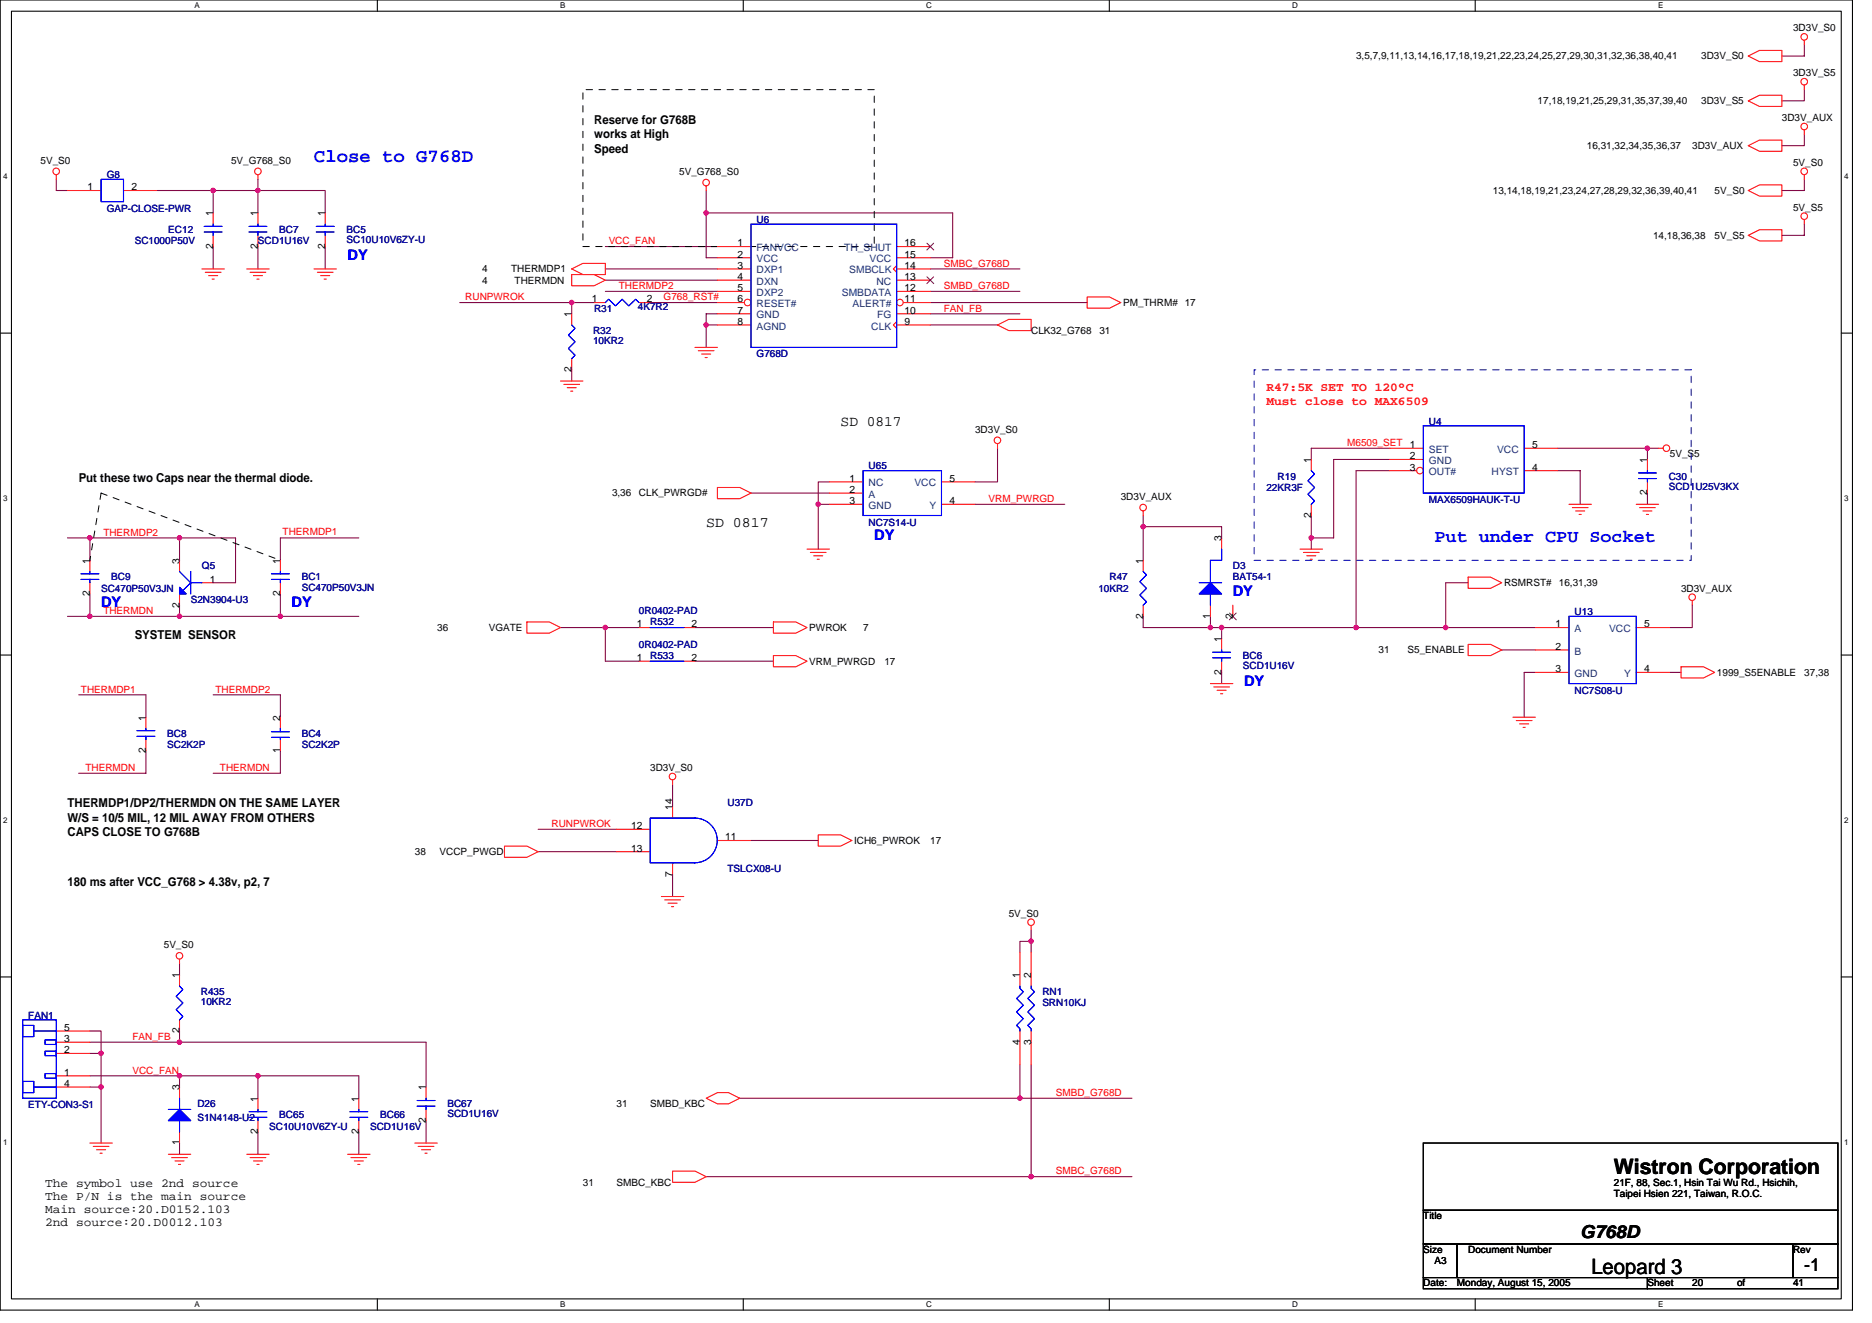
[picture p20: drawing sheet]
<svg xmlns="http://www.w3.org/2000/svg" width="297mm" height="210mm" viewBox="0 0 297 210" stroke-linecap="round" stroke-linejoin="round" font-family="sans-serif">
<defs><g id="words">
<g font-size="3.4">
<text x="256.1" y="186.2">Wistron Corporation</text>
<text x="252.5" y="202.2">Leopard 3</text>
</g>
<text font-size="3" fill="#00f" x="49.8" y="25.6">Close to G768D</text>
<text font-size="2.8" fill="#00f" x="227.6" y="85.9">Put under CPU Socket</text>
<g font-size="2.8">
<text x="250.7" y="196.4">G768D</text>
<text x="286.3" y="201.7">-1</text>
</g>
<g font-size="2.3" fill="#00f">
<text x="55.2" y="41.3">DY</text>
<text x="138.7" y="85.7">DY</text>
<text x="195.6" y="94.6">DY</text>
<text x="16" y="96.4">DY</text>
<text x="46.3" y="96.4">DY</text>
<text x="197.4" y="108.8">DY</text>
</g>
<g font-size="2.3">
<text x="133.4" y="67.6">SD 0817</text>
<text x="112.1" y="83.6">SD 0817</text>
</g>
<g font-size="1.9">
<text x="94.3" y="19.6">Reserve for G768B</text>
<text x="94.3" y="21.9">works at High</text>
<text x="94.3" y="24.3">Speed</text>
<text x="12.5" y="76.5">Put these two Caps near the thermal diode.</text>
<text x="21.4" y="101.4">SYSTEM SENSOR</text>
<text x="10.7" y="128.1">THERMDP1/DP2/THERMDN ON THE SAME LAYER</text>
<text x="10.7" y="130.4">W/S = 10/5 MIL, 12 MIL AWAY FROM OTHERS</text>
<text x="10.7" y="132.7">CAPS CLOSE TO G768B</text>
<text x="10.7" y="140.5">180 ms after VCC_G768 &gt; 4.38v, p2, 7</text>
<text x="7.2" y="188.3">The symbol use 2nd source</text>
<text x="7.2" y="190.4">The P/N is the main source</text>
<text x="7.2" y="192.4">Main source:20.D0152.103</text>
<text x="7.2" y="194.5">2nd source:20.D0012.103</text>
</g>
<g font-size="1.9" fill="#f00">
<text x="201" y="62.1">R47:5K SET TO 120°C</text>
<text x="201" y="64.3">Must close to MAX6509</text>
</g>
<g font-size="1.6">
<text x="284.5" y="5">3D3V_S0</text>
<text x="215.2" y="9.4">3,5,7,9,11,13,14,16,17,18,19,21,22,23,24,25,27,29,30,31,32,36,38,40,41</text>
<text x="269.9" y="9.4">3D3V_S0</text>
<text x="244" y="16.5">17,18,19,21,25,29,31,35,37,39,40</text>
<text x="269.9" y="16.5">3D3V_S5</text>
<text x="284.5" y="12.1">3D3V_S5</text>
<text x="251.8" y="23.6">16,31,32,34,35,36,37</text>
<text x="268.5" y="23.6">3D3V_AUX</text>
<text x="282.7" y="19.2">3D3V_AUX</text>
<text x="6.4" y="26">5V_S0</text>
<text x="36.7" y="26">5V_G768_S0</text>
<text x="107.8" y="27.7">5V_G768_S0</text>
<text x="284.5" y="26.3">5V_S0</text>
<text x="13.9" y="30.2">1</text>
<text x="20.8" y="30.2">2</text>
<text x="33.8" y="34.3" transform="rotate(-90 33.8 34.3)">1</text>
<text x="40.9" y="34.3" transform="rotate(-90 40.9 34.3)">1</text>
<text x="51.6" y="34.3" transform="rotate(-90 51.6 34.3)">1</text>
<text x="236.9" y="30.8">13,14,18,19,21,23,24,27,28,29,32,36,39,40,41</text>
<text x="272.1" y="30.8">5V_S0</text>
<text x="284.5" y="33.4">5V_S5</text>
<text x="33.8" y="39.5" transform="rotate(-90 33.8 39.5)">2</text>
<text x="40.9" y="39.5" transform="rotate(-90 40.9 39.5)">2</text>
<text x="51.6" y="39.5" transform="rotate(-90 51.6 39.5)">2</text>
<text x="117" y="39.1">1</text>
<text x="117" y="40.9">2</text>
<text x="143.5" y="40.9">15</text>
<text x="143.5" y="39.1">16</text>
<text x="262.3" y="37.9">14,18,36,38</text>
<text x="272.1" y="37.9">5V_S5</text>
<text x="76.5" y="45">4</text>
<text x="76.5" y="43.2">4</text>
<text x="81.1" y="43.2">THERMDP1</text>
<text x="81.7" y="45">THERMDN</text>
<text x="93.9" y="48">1</text>
<text x="102.6" y="48">2</text>
<text x="117" y="42.7">3</text>
<text x="117" y="44.4">4</text>
<text x="117" y="46.2">5</text>
<text x="117" y="48">6</text>
<text x="143.5" y="44.4">13</text>
<text x="143.5" y="48">11</text>
<text x="143.5" y="42.7">14</text>
<text x="143.5" y="46.2">12</text>
<text x="90.7" y="50.3" transform="rotate(-90 90.7 50.3)">1</text>
<text x="117" y="49.8">7</text>
<text x="117" y="51.5">8</text>
<text x="143.5" y="49.8">10</text>
<text x="143.5" y="51.5">9</text>
<text x="163.6" y="53">CLK32_G768</text>
<text x="174.5" y="53">31</text>
<text x="178.2" y="48.5">PM_THRM# 17</text>
<text x="90.7" y="59.1" transform="rotate(-90 90.7 59.1)">2</text>
<text x="154.7" y="68.6">3D3V_S0</text>
<text x="223.7" y="71.1">1</text>
<text x="243.1" y="71.1">5</text>
<text x="134.8" y="76.4">1</text>
<text x="150.6" y="76.4">5</text>
<text x="208" y="73.4" transform="rotate(-90 208 73.4)">1</text>
<text x="223.7" y="72.9">2</text>
<text x="223.7" y="74.7">3</text>
<text x="243.1" y="74.7">4</text>
<text x="261.4" y="73.4" transform="rotate(-90 261.4 73.4)">1</text>
<text x="265" y="72.5">5V_S5</text>
<text x="97.1" y="78.8">3,36</text>
<text x="101.4" y="78.8">CLK_PWRGD#</text>
<text x="134.8" y="78.2">2</text>
<text x="134.8" y="80">3</text>
<text x="150.6" y="80">4</text>
<text x="177.8" y="79.3">3D3V_AUX</text>
<text x="208" y="82.2" transform="rotate(-90 208 82.2)">2</text>
<text x="261.4" y="78.6" transform="rotate(-90 261.4 78.6)">2</text>
<text x="14.2" y="89.4" transform="rotate(-90 14.2 89.4)">1</text>
<text x="28.5" y="89.4" transform="rotate(-90 28.5 89.4)">3</text>
<text x="44.5" y="89.4" transform="rotate(-90 44.5 89.4)">1</text>
<text x="181.4" y="89.4" transform="rotate(-90 181.4 89.4)">1</text>
<text x="193.8" y="85.9" transform="rotate(-90 193.8 85.9)">3</text>
<text x="14.2" y="94.6" transform="rotate(-90 14.2 94.6)">2</text>
<text x="33.3" y="92.4">1</text>
<text x="44.5" y="94.6" transform="rotate(-90 44.5 94.6)">2</text>
<text x="238.7" y="93">RSMRST#</text>
<text x="247.3" y="93">16,31,39</text>
<text x="266.7" y="93.9">3D3V_AUX</text>
<text x="28.5" y="96.4" transform="rotate(-90 28.5 96.4)">2</text>
<text x="69.4" y="100.1">36</text>
<text x="77.6" y="100.1">VGATE</text>
<text x="101" y="99.5">1</text>
<text x="109.7" y="99.5">2</text>
<text x="128.4" y="100.1">PWROK</text>
<text x="136.9" y="100.1">7</text>
<text x="181.4" y="98.2" transform="rotate(-90 181.4 98.2)">2</text>
<text x="192" y="98.2" transform="rotate(-90 192 98.2)">1</text>
<text x="193.8" y="101.9" transform="rotate(-90 193.8 101.9)">1</text>
<text x="195.6" y="98.2" transform="rotate(-90 195.6 98.2)">2</text>
<text x="246.8" y="99.5">1</text>
<text x="260.9" y="99.5">5</text>
<text x="101" y="104.9">1</text>
<text x="109.7" y="104.9">2</text>
<text x="128.4" y="105.4">VRM_PWRGD</text>
<text x="140.3" y="105.4">17</text>
<text x="193.8" y="107.1" transform="rotate(-90 193.8 107.1)">2</text>
<text x="218.7" y="103.7">31</text>
<text x="223.3" y="103.7">S5_ENABLE</text>
<text x="246.8" y="103.1">2</text>
<text x="246.8" y="106.7">3</text>
<text x="260.9" y="106.7">4</text>
<text x="272.4" y="107.2">1999_S5ENABLE</text>
<text x="286.3" y="107.2">37,38</text>
<text x="23.1" y="119.5" transform="rotate(-90 23.1 119.5)">2</text>
<text x="23.1" y="114.3" transform="rotate(-90 23.1 114.3)">1</text>
<text x="44.5" y="119.5" transform="rotate(-90 44.5 119.5)">1</text>
<text x="44.5" y="114.3" transform="rotate(-90 44.5 114.3)">2</text>
<text x="103.2" y="122.3">3D3V_S0</text>
<text x="100.1" y="131.6">12</text>
<text x="106.7" y="128.5" transform="rotate(-90 106.7 128.5)">14</text>
<text x="65.8" y="135.7">38</text>
<text x="69.7" y="135.7">VCCP_PWGD</text>
<text x="100.1" y="135.1">13</text>
<text x="115.1" y="133.3">11</text>
<text x="135.5" y="133.9">ICH6_PWROK</text>
<text x="147.6" y="133.9">17</text>
<text x="106.7" y="139.1" transform="rotate(-90 106.7 139.1)">7</text>
<text x="160.1" y="145.4">5V_S0</text>
<text x="26" y="150.4">5V_S0</text>
<text x="28.5" y="155.2" transform="rotate(-90 28.5 155.2)">1</text>
<text x="161.8" y="155.2" transform="rotate(-90 161.8 155.2)">1</text>
<text x="163.6" y="155.2" transform="rotate(-90 163.6 155.2)">2</text>
<text x="10.2" y="167.1">2</text>
<text x="10.2" y="165.3">3</text>
<text x="10.2" y="163.6">5</text>
<text x="28.5" y="164" transform="rotate(-90 28.5 164)">2</text>
<text x="161.8" y="165.7" transform="rotate(-90 161.8 165.7)">4</text>
<text x="163.6" y="165.7" transform="rotate(-90 163.6 165.7)">3</text>
<text x="10.2" y="170.7">1</text>
<text x="10.2" y="172.4">4</text>
<text x="28.5" y="173" transform="rotate(-90 28.5 173)">3</text>
<text x="67.6" y="173" transform="rotate(-90 67.6 173)">1</text>
<text x="40.9" y="180" transform="rotate(-90 40.9 180)">2</text>
<text x="40.9" y="174.8" transform="rotate(-90 40.9 174.8)">1</text>
<text x="56.9" y="180" transform="rotate(-90 56.9 180)">2</text>
<text x="56.9" y="174.8" transform="rotate(-90 56.9 174.8)">1</text>
<text x="67.6" y="178.2" transform="rotate(-90 67.6 178.2)">2</text>
<text x="97.8" y="175.7">31</text>
<text x="103.2" y="175.7">SMBD_KBC</text>
<text x="28.5" y="181.7" transform="rotate(-90 28.5 181.7)">1</text>
<text x="92.5" y="188.1">31</text>
<text x="97.8" y="188.1">SMBC_KBC</text>
<text x="256.1" y="188.1">21F, 88, Sec.1, Hsin Tai Wu Rd., Hsichih,</text>
<text x="256.1" y="189.9">Taipei Hsien 221, Taiwan, R.O.C.</text>
<text x="225.8" y="193.4">Title</text>
<text x="225.8" y="198.8">Size</text>
<text x="227.6" y="200.6">A3</text>
<text x="233" y="198.8">Document Number</text>
<text x="284.5" y="198.8">Rev</text>
<text x="225.8" y="204.1">Date:</text>
<text x="231.2" y="204.1">Monday, August 15, 2005</text>
<text x="261.4" y="204.1">Sheet</text>
<text x="268.5" y="204.1">20</text>
<text x="275.6" y="204.1">of</text>
<text x="284.5" y="204.1">41</text>
</g>
<g font-size="1.6" fill="#000080">
<text x="16.9" y="28.3">G8</text>
<text x="16.9" y="33.6">GAP-CLOSE-PWR</text>
<text x="120.1" y="35.4">U6</text>
<text x="21.4" y="38.8">SC1000P50V</text>
<text x="26.7" y="37">EC12</text>
<text x="40.9" y="38.8">SCD1U16V</text>
<text x="44.3" y="37">BC7</text>
<text x="55" y="37">BC5</text>
<text x="55" y="38.6">SC10U10V6ZY-U</text>
<text x="94.1" y="53">R32</text>
<text x="94.3" y="49.4">R31</text>
<text x="101.2" y="49.3">4K7R2</text>
<text x="94.1" y="54.6">10KR2</text>
<text x="120.1" y="56.7">G768D</text>
<text x="226.7" y="67.4">U4</text>
<text x="137.8" y="74.5">U65</text>
<text x="201" y="77.9">22KR3F</text>
<text x="202.7" y="76.1">R19</text>
<text x="264.8" y="76.1">C30</text>
<text x="264.8" y="77.7">SCD1U25V3KX</text>
<text x="137.8" y="83.4">NC7S14-U</text>
<text x="226.7" y="79.8">MAX6509HAUK-T-U</text>
<text x="16" y="93.9">SC470P50V3JN</text>
<text x="17.6" y="92.1">BC9</text>
<text x="30.3" y="95.7">S2N3904-U3</text>
<text x="32" y="90.3">Q5</text>
<text x="47.9" y="92.1">BC1</text>
<text x="47.9" y="93.7">SC470P50V3JN</text>
<text x="174.3" y="93.9">10KR2</text>
<text x="176.1" y="92.1">R47</text>
<text x="195.6" y="90.3">D3</text>
<text x="195.6" y="92.1">BAT54-1</text>
<text x="101.4" y="97.4">0R0402-PAD</text>
<text x="103.2" y="99.2">R532</text>
<text x="249.8" y="97.6">U13</text>
<text x="101.4" y="102.8">0R0402-PAD</text>
<text x="103.2" y="104.5">R533</text>
<text x="197.2" y="104.5">BC6</text>
<text x="197.2" y="106.2">SCD1U16V</text>
<text x="249.8" y="110">NC7S08-U</text>
<text x="26.5" y="117">BC8</text>
<text x="26.5" y="118.6">SC2K2P</text>
<text x="47.9" y="117">BC4</text>
<text x="47.9" y="118.6">SC2K2P</text>
<text x="115.4" y="127.8">U37D</text>
<text x="115.4" y="138.3">TSLCX08-U</text>
<text x="4.5" y="161.6">FAN1</text>
<text x="31.9" y="157.9">R435</text>
<text x="31.9" y="159.5">10KR2</text>
<text x="165.4" y="157.9">RN1</text>
<text x="165.4" y="159.7">SRN10KJ</text>
<text x="4.5" y="175.8">ETY-CON3-S1</text>
<text x="31.3" y="175.7">D26</text>
<text x="31.3" y="177.8">S1N4148-U2</text>
<text x="42.7" y="179.2">SC10U10V6ZY-U</text>
<text x="44.3" y="177.4">BC65</text>
<text x="58.7" y="179.2">SCD1U16V</text>
<text x="60.3" y="177.4">BC66</text>
<text x="71" y="175.7">BC67</text>
<text x="71" y="177.3">SCD1U16V</text>
</g>
<g font-size="1.6" fill="#f00">
<text x="96.6" y="38.8">VCC_FAN</text>
<text x="73.8" y="47.6">RUNPWROK</text>
<text x="98.2" y="45.9">THERMDP2</text>
<text x="105.3" y="47.6">G768_RST#</text>
<text x="149.8" y="45.9">SMBD_G768D</text>
<text x="149.8" y="42.3">SMBC_G768D</text>
<text x="149.8" y="49.4">FAN_FB</text>
<text x="213.8" y="70.8">M6509_SET</text>
<text x="156.9" y="79.7">VRM_PWRGD</text>
<text x="16.4" y="85">THERMDP2</text>
<text x="44.8" y="84.8">THERMDP1</text>
<text x="16.4" y="97.4">THERMDN</text>
<text x="12.8" y="109.9">THERMDP1</text>
<text x="34.2" y="109.9">THERMDP2</text>
<text x="13.6" y="122.3">THERMDN</text>
<text x="34.9" y="122.3">THERMDN</text>
<text x="87.5" y="131.2">RUNPWROK</text>
<text x="21" y="165">FAN_FB</text>
<text x="21" y="170.3">VCC_FAN</text>
<text x="167.5" y="173.9">SMBD_G768D</text>
<text x="167.5" y="186.3">SMBC_G768D</text>
</g>
<g font-size="1.6" fill="#004080">
<text x="120.1" y="39.8">FANVCC</text>
<text x="120.1" y="41.6">VCC</text>
<text x="133.9" y="39.8">TH_SHUT</text>
<text x="138" y="41.6">VCC</text>
<text x="120.1" y="43.4">DXP1</text>
<text x="120.1" y="45.2">DXN</text>
<text x="120.1" y="46.9">DXP2</text>
<text x="133.6" y="46.9">SMBDATA</text>
<text x="134.8" y="43.4">SMBCLK</text>
<text x="139.1" y="45.2">NC</text>
<text x="120.1" y="48.7">RESET#</text>
<text x="120.1" y="50.5">GND</text>
<text x="120.1" y="52.3">AGND</text>
<text x="135.3" y="48.7">ALERT#</text>
<text x="138.3" y="52.3">CLK</text>
<text x="139.2" y="50.5">FG</text>
<text x="226.7" y="71.8">SET</text>
<text x="237.6" y="71.8">VCC</text>
<text x="137.8" y="77.2">NC</text>
<text x="145.1" y="77.2">VCC</text>
<text x="226.7" y="73.6">GND</text>
<text x="226.7" y="75.4">OUT#</text>
<text x="236.7" y="75.4">HYST</text>
<text x="137.8" y="79">A</text>
<text x="137.8" y="80.7">GND</text>
<text x="147.5" y="80.7">Y</text>
<text x="249.8" y="100.3">A</text>
<text x="255.3" y="100.3">VCC</text>
<text x="249.8" y="103.8">B</text>
<text x="249.8" y="107.4">GND</text>
<text x="257.7" y="107.4">Y</text>
</g>
<g font-size="1.3">
<text x="30.8" y="1.3">A</text>
<text x="88.9" y="1.3">B</text>
<text x="147" y="1.3">C</text>
<text x="205" y="1.3">D</text>
<text x="263.1" y="1.3">E</text>
<text x=".5" y="28.4">4</text>
<text x="292.6" y="28.4">4</text>
<text x=".5" y="79.5">3</text>
<text x="292.6" y="79.5">3</text>
<text x=".5" y="130.6">2</text>
<text x="292.6" y="130.6">2</text>
<text x=".5" y="181.7">1</text>
<text x="292.6" y="181.7">1</text>
<text x="30.8" y="207.4">A</text>
<text x="88.9" y="207.4">B</text>
<text x="147" y="207.4">C</text>
<text x="205" y="207.4">D</text>
<text x="263.1" y="207.4">E</text>
</g>
</g></defs>
<path d="M0 0h293.9v207.9h-293.9zM1.8 1.8h290.4v204.3h-290.4z" fill="none" stroke="#000" stroke-width=".17"/>
<g fill="#fff">
<path d="M30.8 .2h.9v1.4h-.9z"/>
<path d="M30.8 206.3h.9v1.4h-.9z"/>
</g>
<path d="M59.9 0v1.8M59.9 206.1v1.8" fill="none" stroke="#000" stroke-width=".17"/>
<g fill="#fff">
<path d="M88.9 .2h.8v1.4h-.8z"/>
<path d="M88.9 206.3h.8v1.4h-.8z"/>
</g>
<path d="M117.9 0v1.8M117.9 206.1v1.8" fill="none" stroke="#000" stroke-width=".17"/>
<g fill="#fff">
<path d="M147 .2h.9v1.4h-.9z"/>
<path d="M147 206.3h.9v1.4h-.9z"/>
</g>
<path d="M176 0v1.8M176 206.1v1.8" fill="none" stroke="#000" stroke-width=".17"/>
<g fill="#fff">
<path d="M205 .2h.9v1.4h-.9z"/>
<path d="M205 206.3h.9v1.4h-.9z"/>
</g>
<path d="M234.1 0v1.8M234.1 206.1v1.8" fill="none" stroke="#000" stroke-width=".17"/>
<g fill="#fff">
<path d="M263.1 .2h.8v1.4h-.8z"/>
<path d="M263.1 206.3h.8v1.4h-.8z"/>
<path d="M.5 27.3h.7v1.4h-.7z"/>
<path d="M292.6 27.3h.7v1.4h-.7z"/>
<path d="M.5 78.4h.7v1.4h-.7z"/>
<path d="M292.6 78.4h.7v1.4h-.7z"/>
</g>
<path d="M0 52.9h1.8M292.2 52.9h1.7" fill="none" stroke="#000" stroke-width=".17"/>
<g fill="#fff">
<path d="M.5 129.5h.7v1.4h-.7z"/>
<path d="M292.6 129.5h.7v1.4h-.7z"/>
</g>
<path d="M0 103.9h1.8M292.2 103.9h1.7" fill="none" stroke="#000" stroke-width=".17"/>
<g fill="#fff">
<path d="M.5 180.5h.7v1.4h-.7z"/>
<path d="M292.6 180.5h.7v1.4h-.7z"/>
</g>
<path d="M0 155h1.8M292.2 155h1.7M225.8 181.4h65.8v10.6h-65.8zM225.8 192h65.8v5.4h-65.8zM225.8 197.4h5.4v5.3h-5.4zM231.2 197.4h53.3v5.3h-53.3zM284.5 197.4h7.1v5.3h-7.1zM225.8 202.7h35.6v1.8h-35.6zM261.4 202.7h30.2v1.8h-30.2z" fill="none" stroke="#000" stroke-width=".17"/>
<g fill="none" stroke="#800040" stroke-width=".17">
<path d="M286.3 14.2v1.8h-3.6M286.3 7.1v1.8h-3.6M8.9 28.4v1.8h1.8M24.9 30.2h26.7v3.6M33.8 30.2v3.6M33.8 39.1v3.6M40.9 28.4v5.4M40.9 39.1v3.6M51.6 39.1v3.6M96.1 39.1h17.7M112.1 30.2v10.7h1.7M112.1 33.8h39.1v7.1h-3.6"/>
<path d="M286.3 21.3v1.8h-3.6M286.3 28.4v1.8h-3.6M286.3 35.6v1.7h-3.6M72.9 48h17.8M90.7 58.7v1.8M94.3 48h-3.6v1.8M96.1 46.2h17.7M96.1 42.7h17.7M96.1 44.4h17.7M103.2 48h10.6M112.1 51.6h1.7M113.8 49.8h-1.7v5.3"/>
<path d="M147.6 46.2h14.2M147.6 48h24.9M147.6 42.7h14.2M147.6 49.8h14.2M147.6 51.6h10.7M119.2 78.2h12.4M131.6 76.5h-1.8v3.5M158.3 71.1v5.4h-3.6M220.5 72.9h-8.9v12.4h-3.5M220.5 74.7h-5.3v24.9M220.5 71.1h-12.4v1.8M247.2 74.7h3.5v5.3"/>
<path d="M247.2 71.1h14.2M261.4 78.2v1.8M263.2 71.1h-1.8v1.8M10.7 85.3h26.7v7.2h-3.6M10.7 97.8h46.2M14.3 85.3v3.6M14.3 94.2v3.6M28.5 85.3v3.6M28.5 96v1.8M44.5 94.2v3.6M56.9 85.3h-12.4v3.6M88.9 99.6h12.5"/>
<path d="M96.1 99.6v5.3h5.3M110.3 99.6h12.4M131.6 80h-1.8v7.1M154.7 80h14.2M181.4 83.6h12.4v1.7M181.4 81.8v7.1M181.4 97.8v1.8h62.2M192.1 97.8v1.8M193.8 99.6v1.7M208.1 81.8v5.3M233 92.5h-3.6v7.1M268.5 96v3.6h-3.5"/>
<path d="M12.5 110.2h10.7v3.6M23.2 119.1v3.6h-10.7M33.8 110.2h10.7v3.6M44.5 119.1v3.6h-10.7M110.3 104.9h12.4M193.8 106.7v1.8M238.3 103.1h5.3M243.6 106.7h-1.8v7.1M265 106.7h1.7M85.4 131.6h12.4M85.4 135.1h12.4M106.7 124.5v3.5"/>
<path d="M106.7 138.7v3.5M119.2 133.3h10.6M28.5 152.9v1.8M163.6 149.4h-1.8v1.7M163.6 147.6v3.5M14.3 163.6h1.7v3.5M14.3 165.4h53.3v7.1M14.3 167.1h1.7M14.3 170.7h14.2M16 167.1v5.4h-1.7M16 172.5v8.9M28.5 163.6v1.8"/>
<path d="M40.9 170.7h-12.4v1.8M40.9 170.7v3.5M40.9 179.6v3.5M40.9 170.7h16v3.5M56.9 179.6v3.5M67.6 177.8v3.6M117.4 174.2h62.2M161.8 168.9v5.3M163.6 168.9v17.8M28.5 181.4v1.7M112.1 186.7h67.5"/>
</g>
<g fill="#f0f" stroke="#f0f" stroke-width=".17">
<circle cx="14.3" cy="85.3" r=".35"/>
<circle cx="28.5" cy="85.3" r=".35"/>
<circle cx="261.4" cy="71.1" r=".35"/>
<circle cx="181.4" cy="83.6" r=".35"/>
<circle cx="215.2" cy="99.6" r=".35"/>
<circle cx="229.4" cy="99.6" r=".35"/>
<circle cx="28.5" cy="165.3" r=".35"/>
<circle cx="14.3" cy="97.8" r=".35"/>
<circle cx="28.5" cy="97.8" r=".35"/>
<circle cx="44.5" cy="97.8" r=".35"/>
<circle cx="90.7" cy="48" r=".35"/>
<circle cx="163.6" cy="186.7" r=".35"/>
<circle cx="163.6" cy="149.3" r=".35"/>
<circle cx="161.8" cy="174.2" r=".35"/>
<circle cx="112" cy="33.8" r=".35"/>
<circle cx="33.8" cy="30.2" r=".35"/>
<circle cx="40.9" cy="30.2" r=".35"/>
<circle cx="112" cy="51.5" r=".35"/>
<circle cx="208.1" cy="85.3" r=".35"/>
<circle cx="16" cy="172.5" r=".35"/>
<circle cx="96" cy="99.6" r=".35"/>
<circle cx="129.8" cy="80" r=".35"/>
<circle cx="28.5" cy="170.7" r=".35"/>
<circle cx="40.9" cy="170.7" r=".35"/>
<circle cx="16" cy="167.1" r=".35"/>
<circle cx="192.1" cy="99.6" r=".35"/>
<circle cx="193.8" cy="99.6" r=".35"/>
</g>
<g fill="none" stroke="#f00" stroke-width=".17">
<path d="M277.4 16l1.8-.9h3.5v1.8h-3.5zM277.4 8.9l1.8-.9h3.5v1.8h-3.5zM286.3 6.4v.7M286.3 13.5v.7M8.9 27.7v.7M10.7 30.2h5.3M19.6 30.2h5.3M40.9 27.7v.7M40.9 33.8v1.8M40.9 37.3v1.8M51.6 33.8v1.8M51.6 37.3v1.8"/>
<path d="M112.1 29.5v.7M113.8 39.1h5.4M277.4 30.2l1.8-.9h3.5v1.8h-3.5zM277.4 37.3l1.8-.9h3.5v1.8h-3.5zM277.4 23.1l1.8-.9h3.5v1.8h-3.5zM286.3 20.6v.7M286.3 27.7v.7M286.3 34.8v.8M32 42.7h3.6M32.6 43.2h2.5M33.1 43.7h1.4M33.7 44.3h.3"/>
<path d="M39.2 42.7h3.5M39.7 43.2h2.5M40.2 43.7h1.5M40.8 44.3h.3M49.8 42.7h3.6M50.4 43.2h2.4M50.9 43.7h1.4M51.4 44.3h.4M90.7 42.7l1.8-.9h3.6v1.8h-3.6zM90.7 43.6h3.6l1.8 .8-1.8 .9h-3.6zM90.7 49.8v1.8M90.7 56.9v1.8"/>
<path d="M110.3 55.1h3.5M110.8 55.6h2.5M111.3 56.2h1.5M111.9 56.7h.3M113.8 42.7h5.4M113.8 40.9h5.4M113.8 44.4h5.4M113.8 46.2h5.4M158.3 51.6l1.8-.9h3.5v1.8h-3.5zM172.5 47.1h3.6l1.7 .9-1.7 .9h-3.6zM88.9 60.5h3.6M89.5 61h2.5"/>
<path d="M90 61.5h1.4M90.5 62.1h.4M113.8 77.3h3.6l1.8 .9-1.8 .9h-3.6zM158.3 70.4v.7M208.1 72.9v1.8M263.2 71.1h.7M14.3 88.9v1.8M14.3 92.5v1.7M44.5 88.9v1.8M44.5 92.5v1.7M83.6 98.7h3.6l1.7 .9-1.7 .9h-3.6zM101.4 99.6h1.8"/>
<path d="M108.5 99.6h1.8M122.7 98.7h3.6l1.8 .9-1.8 .9h-3.6zM128.1 87.1h3.5M128.6 87.7h2.5M129.1 88.2h1.5M129.7 88.7h.3M181.4 81.1v.7M181.4 88.9v1.8M181.4 96v1.8M192.1 96v1.8M193.8 85.3v1.8M195.6 96v1.8"/>
<path d="M206.3 87.1h3.5M206.8 87.7h2.5M207.3 88.2h1.5M207.9 88.7h.3M208.1 80v1.8M233 91.6h3.5l1.8 .9-1.8 .8h-3.5zM243.6 99.6h5.4M249 80h3.5M249.5 80.5h2.5M250 81.1h1.5M250.6 81.6h.3M259.6 80h3.6"/>
<path d="M259.6 99.6h5.4M260.2 80.5h2.5M260.7 81.1h1.4M261.2 81.6h.4M268.5 95.3v.7M122.7 104h3.6l1.8 .9-1.8 .9h-3.6zM192.1 108.5h3.5M192.6 109h2.5M193.1 109.5h1.5M193.7 110.1h.3M233 102.2h3.5l1.8 .9-1.8 .9h-3.5zM240.1 113.8h3.5"/>
<path d="M240.6 114.3h2.5M241.1 114.9h1.5M241.7 115.4h.3M243.6 103.1h5.4M243.6 106.7h5.4M259.6 106.7h5.4M266.7 105.8h3.6l1.8 .9-1.8 .9h-3.6zM80 134.2h3.6l1.8 .9-1.8 .9h-3.6zM97.8 131.6h5.4M97.8 135.1h5.4M106.7 123.7v.8M106.7 128v1.8"/>
<path d="M106.7 136.9v1.8M113.8 133.3h5.4M129.8 132.5h3.6l1.8 .8-1.8 .9h-3.6zM28.5 152.2v.7M104.9 142.2h3.6M105.5 142.8h2.5M106 143.3h1.4M106.5 143.8h.4M161.8 151.1v5.4M163.6 146.9v.7M163.6 151.1v5.4M8.9 170.7h5.4"/>
<path d="M8.9 167.1h5.4M8.9 165.4h5.4M8.9 172.5h5.4M8.9 163.6h5.4M40.9 174.2v1.8M40.9 177.8v1.8M56.9 174.2v1.8M56.9 177.8v1.8M67.6 172.5v1.7M67.6 176v1.8M112.1 174.2l1.7-.8h1.8l1.8 .8-1.8 .9h-1.8zM161.8 163.6v5.3"/>
<path d="M163.6 163.6v5.3M14.3 181.4h3.5M14.8 181.9h2.5M15.3 182.4h1.5M15.9 183h.3M26.7 183.1h3.6M27.2 183.7h2.5M27.8 184.2h1.4M28.3 184.7h.4M39.2 183.1h3.5M39.7 183.7h2.5M40.2 184.2h1.5"/>
<path d="M40.8 184.7h.3M55.2 183.1h3.5M55.7 183.7h2.5M56.2 184.2h1.5M56.8 184.7h.3M65.8 181.4h3.6M66.4 181.9h2.5M66.9 182.4h1.4M67.4 183h.4M106.7 185.8h3.6l1.8 .9-1.8 .9h-3.6z"/>
<circle cx="286.3" cy="13" r=".52"/>
<circle cx="286.3" cy="5.9" r=".52"/>
<circle cx="8.9" cy="27.2" r=".52"/>
<circle cx="40.9" cy="27.2" r=".52"/>
<circle cx="112" cy="29" r=".52"/>
<circle cx="286.3" cy="20.1" r=".52"/>
<circle cx="286.3" cy="27.2" r=".52"/>
<circle cx="286.3" cy="34.3" r=".52"/>
<circle cx="158.3" cy="69.9" r=".52"/>
<circle cx="264.4" cy="71.1" r=".52"/>
<circle cx="181.4" cy="80.5" r=".52"/>
<circle cx="268.5" cy="94.8" r=".52"/>
<circle cx="106.7" cy="123.2" r=".52"/>
<circle cx="28.5" cy="151.6" r=".52"/>
<circle cx="163.6" cy="146.3" r=".52"/>
</g>
<path d="M92.5 14.2h46.2v24.9h-46.2zM16 78.2l-1.7 10.7M16 78.2l28.5 10.7M14.3 88.9h.1M44.5 88.9h.1" fill="none" stroke="#000" stroke-width=".16" stroke-dasharray="1 1 1 1 1 1 1 1"/>
<path d="M199 58.7h69.3v30.2h-69.3z" fill="none" stroke="#0000a0" stroke-width=".16" stroke-dasharray="1 1 1 1 1 1 1 1"/>
<g fill="none" stroke="#00f" stroke-width=".17">
<path d="M16 28.4h3.6v3.6h-3.6zM39.5 35.9h2.9M39.5 36.8h2.9M40.9 35.6v.3M40.9 36.8v.5M50.2 35.9h2.8M50.2 36.8h2.8M51.6 35.6v.3M51.6 36.8v.5M90.7 51.6l.5 .5-1 1.1 1 1-1 1.1 1 1.1-.5 .5M208.1 74.7l.5 .5-1.1 1.1 1.1 1-1.1 1.1 1.1 1.1-.5 .5M12.8 91h2.9"/>
<path d="M12.8 91.9h2.9M14.3 90.7v.3M14.3 91.9v.6M43.1 91h2.8M43.1 91.9h2.8M44.5 90.7v.3M44.5 91.9v.6M103.2 99.6h5.3M181.4 90.7l.5 .5-1 1.1 1 1-1 1.1 1 1.1-.5 .5M190.3 92.5h3.5M192.1 94.2v1.8M193.8 87.1v1.8h-1.7v3.6"/>
<path d="M249 97.8h10.6v10.7h-10.6zM110.3 129.8a3.5 3.5 0 0 1 3.5 3.5 3.5 3.5 0 0 1-3.5 3.6M110.3 129.8h-7.1v7.1h7.1M161.8 156.5v.3l.6 .6-1.1 1 1.1 1.1-1.1 1 1.1 1.1-1.1 1.1 .5 .5v.4M163.6 156.5v.3l.5 .6-1 1 1 1.1-1 1 1 1.1-1 1.1 .5 .5v.4M3.6 161.8h5.3v12.4h-5.3zM3.6 171.6h1.8v1.8h-1.8zM3.6 162.7h1.8v1.8h-1.8zM5.4 163.6h3.5M5.4 172.5h3.5M7.2 170.3h1.7v.7h-1.7zM7.2 166.8h1.7v.7h-1.7z"/>
<path d="M7.2 165h1.7v.7h-1.7zM39.5 176.4h2.9M39.5 177.3h2.9M40.9 176v.4M40.9 177.3v.5M55.5 176.4h2.9M55.5 177.3h2.9M56.9 176v.4M56.9 177.3v.5M66.2 174.6h2.8M66.2 175.5h2.8M67.6 174.2v.4"/>
<path d="M67.6 175.5v.5"/>
</g>
<path d="M195.1 97.3l1.1 1M196.1 97.3l-1 1" fill="none" stroke="#804000" stroke-width=".16"/>
<g fill="#00f" stroke="#00f" stroke-width=".17">
<path d="M192.1 92.5l1.7 1.7h-3.5z" fill-rule="evenodd"/>
<path d="M192.1 92.5l1.7 1.7h-3.5z" fill-rule="evenodd"/>
</g>
<circle cx="118.6" cy="48" r=".52" fill="#fff" stroke="#f00" stroke-width=".17"/>
<path d="M142.3 39.1h5.3M113.8 48h4.3M113.8 49.8h5.4M113.8 51.6h5.4M142.3 42.1l-.6 .6 .6 .5M142.3 40.9h5.3M142.3 42.7h5.3M142.3 44.4h5.3M142.3 46.2h5.3" fill="none" stroke="#f00" stroke-width=".17"/>
<path d="M147.1 38.6l1.1 1.1M148.1 38.6l-1 1.1M147.1 43.9l1.1 1.1M148.1 43.9l-1 1.1" fill="none" stroke="#804000" stroke-width=".16"/>
<circle cx="142.8" cy="48" r=".52" fill="#fff" stroke="#f00" stroke-width=".17"/>
<path d="M33.8 33.8v1.8M33.8 37.3v1.8M142.3 51l-.6 .6 .6 .5M142.3 49.8h5.3M142.3 51.6h5.3M143.3 48h4.3M220.5 71.1h5.3M220.5 72.9h5.3M28.5 88.9v1.8M28.5 94.2v1.8M32 92.5h1.8" fill="none" stroke="#f00" stroke-width=".17"/>
<path d="M32.4 35.9h2.8M32.4 36.8h2.8M33.8 35.6v.3M33.8 36.8v.5M119.2 35.6h23.1v19.5h-23.1zM28.5 90.7l1.8 1.8-1.3 1.2M30.3 90.7v3.5M30.3 92.5h1.7" fill="none" stroke="#00f" stroke-width=".17"/>
<g fill="#00f" stroke="#00f" stroke-width=".17">
<path d="M28.5 93.2l1 1h-1z" fill-rule="evenodd"/>
<path d="M28.5 93.2l1 1h-1z" fill-rule="evenodd"/>
</g>
<circle cx="225.3" cy="74.7" r=".52" fill="#fff" stroke="#f00" stroke-width=".17"/>
<g fill="none" stroke="#f00" stroke-width=".17">
<path d="M94.3 48h1.8M101.4 48h1.8M131.6 76.5h5.3M131.6 78.2h5.3M149.4 76.5h5.3M220.5 74.7h4.3M241.8 74.7h5.4M241.8 71.1h5.4M261.4 72.9v1.8M261.4 76.5v1.7M131.6 80h5.3M149.4 80h5.3"/>
<path d="M23.2 113.8v1.8M23.2 117.3v1.8M44.5 113.8v1.8M44.5 117.3v1.8M101.4 104.9h1.8M108.5 104.9h1.8M193.8 101.3v1.8M193.8 104.9v1.8M28.5 154.7v1.8M28.5 161.8v1.8M28.5 172.5v1.7M28.5 179.6v1.8"/>
</g>
<g fill="none" stroke="#00f" stroke-width=".17">
<path d="M96.1 48l.5-.5 1.1 1 1-1 1.1 1 1.1-1 .5 .5M136.9 74.7h12.5v7.1h-12.5zM225.8 67.6h16v10.6h-16zM260 75h2.8M260 75.9h2.8M261.4 74.7v.3M261.4 75.9v.6M21.7 115.9h2.9M21.7 116.8h2.9M23.2 115.6v.3M23.2 116.8v.5M43.1 117h2.8"/>
<path d="M43.1 116.1h2.8M44.5 115.6v.5M44.5 117v.3M103.2 104.9h5.3M192.4 103.5h2.9M192.4 104.4h2.9M193.8 103.1v.4M193.8 104.4v.5M28.5 156.5l.5 .5-1 1.1 1 1-1 1.1 1 1.1-.5 .5M26.7 176h3.6M28.5 174.2v1.8M28.5 177.8v1.8"/>
</g>
<g fill="#00f" stroke="#00f" stroke-width=".17">
<path d="M28.5 176l1.8 1.8h-3.6z" fill-rule="evenodd"/>
<path d="M28.5 176l1.8 1.8h-3.6z" fill-rule="evenodd"/>
</g>
<g fill="#f0f" stroke="#f0f" stroke-width=".17">
<circle cx="14.3" cy="85.3" r=".35"/>
<circle cx="28.5" cy="85.3" r=".35"/>
<circle cx="261.4" cy="71.1" r=".35"/>
<circle cx="181.4" cy="83.6" r=".35"/>
<circle cx="215.2" cy="99.6" r=".35"/>
<circle cx="229.4" cy="99.6" r=".35"/>
<circle cx="28.5" cy="165.3" r=".35"/>
<circle cx="14.3" cy="97.8" r=".35"/>
<circle cx="28.5" cy="97.8" r=".35"/>
<circle cx="44.5" cy="97.8" r=".35"/>
<circle cx="90.7" cy="48" r=".35"/>
<circle cx="163.6" cy="186.7" r=".35"/>
<circle cx="163.6" cy="149.3" r=".35"/>
<circle cx="161.8" cy="174.2" r=".35"/>
<circle cx="112" cy="33.8" r=".35"/>
<circle cx="33.8" cy="30.2" r=".35"/>
<circle cx="40.9" cy="30.2" r=".35"/>
<circle cx="112" cy="51.5" r=".35"/>
<circle cx="208.1" cy="85.3" r=".35"/>
<circle cx="16" cy="172.5" r=".35"/>
<circle cx="96" cy="99.6" r=".35"/>
<circle cx="129.8" cy="80" r=".35"/>
<circle cx="28.5" cy="170.7" r=".35"/>
<circle cx="40.9" cy="170.7" r=".35"/>
<circle cx="16" cy="167.1" r=".35"/>
<circle cx="192.1" cy="99.6" r=".35"/>
<circle cx="193.8" cy="99.6" r=".35"/>
</g>
<use href="#words"/>
</svg>
